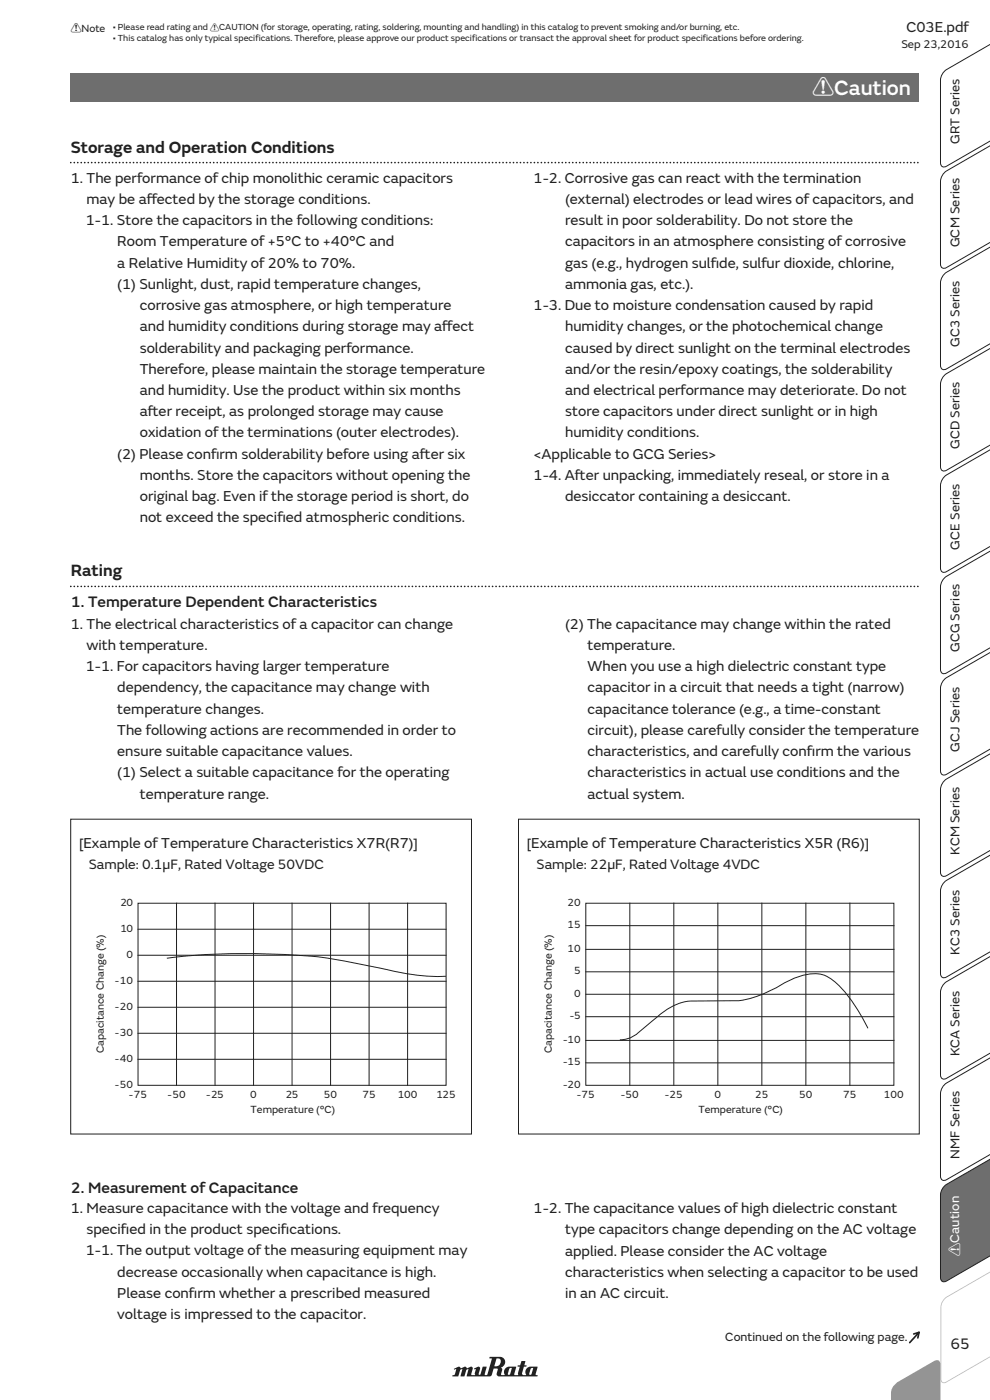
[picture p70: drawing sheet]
<svg xmlns="http://www.w3.org/2000/svg" width="210mm" height="297mm" viewBox="0 0 210 297" stroke-linecap="round" stroke-linejoin="round" font-family="sans-serif">
<defs><g id="words">
<text font-size="4.6" fill="#fff" x="172.4" y="20.2">!Caution</text>
<g font-size="3.6" fill="#231f20">
<text x="15" y="32.4">Storage and Operation Conditions</text>
<text x="15" y="122.3">Rating</text>
</g>
<g font-size="3.4" fill="#231f20">
<text x="15" y="128.8">1. Temperature Dependent Characteristics</text>
<text x="15" y="253.1">2. Measurement of Capacitance</text>
<text x="201.6" y="286.1">65</text>
</g>
<g font-size="3.2" fill="#231f20">
<text x="192.3" y="6.7">C03E.pdf</text>
<text x="15" y="38.8">1. The performance of chip monolithic ceramic capacitors</text>
<text x="113.2" y="38.8">1-2. Corrosive gas can react with the termination</text>
<text x="18.2" y="47.8">1-1. Store the capacitors in the following conditions:</text>
<text x="18.4" y="43.3">may be af</text>
<text x="31.1" y="43.3">fected by the storage conditions.</text>
<text x="119.9" y="43.3">(external) electrodes or lead wires of capacitors, and</text>
<text x="119.9" y="47.8">result in poor solderability. Do not store the</text>
<text x="24.9" y="52.3">Room Temperature of +5°C to +40°C and</text>
<text x="119.9" y="52.3">capacitors in an atmosphere consisting of corrosive</text>
<text x="24.9" y="56.8">a Relative Humidity of 20% to 70%.</text>
<text x="119.9" y="56.8">gas (e.g., hydrogen sulf</text>
<text x="150.8" y="56.8">ide, sulfur dioxide, chlorine,</text>
<text x="24.9" y="61.3">(1) Sunlight, dust, rapid temperature changes,</text>
<text x="29.6" y="65.8">corrosive gas atmosphere, or high temperature</text>
<text x="113.2" y="65.8">1-3. Due to moisture condensation caused by rapid</text>
<text x="119.9" y="61.3">ammonia gas, etc.).</text>
<text x="29.6" y="70.3">and humidity conditions during storage may af</text>
<text x="93.8" y="70.3">fect</text>
<text x="119.9" y="70.3">humidity changes, or the photochemical change</text>
<text x="29.6" y="74.8">solderability and packaging performance.</text>
<text x="119.9" y="74.8">caused by direct sunlight on the terminal electrodes</text>
<text x="29.6" y="79.3">Therefore, please maintain the storage temperature</text>
<text x="29.6" y="83.8">and humidity. Use the product within six months</text>
<text x="119.9" y="79.3">and/or the resin/epoxy coatings, the solderability</text>
<text x="119.9" y="83.8">and electrical performance may deteriorate. Do not</text>
<text x="29.6" y="88.3">af</text>
<text x="31.3" y="88.3">ter receipt, as prolonged storage may cause</text>
<text x="119.9" y="88.3">store capacitors under direct sunlight or in high</text>
<text x="29.6" y="92.8">oxidation of the terminations (outer electrodes).</text>
<text x="119.9" y="92.8">humidity conditions.</text>
<text x="24.9" y="97.3">(2) Please conf</text>
<text x="29.6" y="101.8">months. Store the capacitors without opening the</text>
<text x="44.8" y="97.3">irm solderability before using af</text>
<text x="89.1" y="97.3">ter six</text>
<text x="113.2" y="97.3">&lt;Applicable to GCG Series&gt;</text>
<text x="113.2" y="101.8">1-4. Af</text>
<text x="122" y="101.8">ter unpacking, immediately reseal, or store in a</text>
<text x="29.6" y="106.3">original bag. Even if the storage period is short, do</text>
<text x="119.9" y="106.3">desiccator containing a desiccant.</text>
<text x="29.6" y="110.8">not exceed the specif</text>
<text x="58.8" y="110.8">ied atmospheric conditions.</text>
<text x="15" y="133.4">1. The electrical characteristics of a capacitor can change</text>
<text x="18.4" y="137.9">with temperature.</text>
<text x="119.9" y="133.4">(2) The capacitance may change within the rated</text>
<text x="124.6" y="137.9">temperature.</text>
<text x="18.2" y="142.4">1-1. For capacitors having larger temperature</text>
<text x="124.6" y="142.4">When you use a high dielectric constant type</text>
<text x="24.9" y="146.9">dependency, the capacitance may change with</text>
<text x="124.6" y="146.9">capacitor in a circuit that needs a tight (narrow)</text>
<text x="24.9" y="151.4">temperature changes.</text>
<text x="24.9" y="155.9">The following actions are recommended in order to</text>
<text x="124.6" y="151.4">capacitance tolerance (e.g., a time-constant</text>
<text x="124.6" y="155.9">circuit), please carefully consider the temperature</text>
<text x="24.9" y="160.4">ensure suitable capacitance values.</text>
<text x="124.6" y="160.4">characteristics, and carefully conf</text>
<text x="171.2" y="160.4">irm the various</text>
<text x="24.9" y="164.9">(1) Select a suitable capacitance for the operating</text>
<text x="124.6" y="164.9">characteristics in actual use conditions and the</text>
<text x="29.6" y="169.4">temperature range.</text>
<text x="124.6" y="169.4">actual system.</text>
<text x="15" y="257.3">1. Measure capacitance with the voltage and frequency</text>
<text x="113.2" y="257.3">1-2. The capacitance values of high dielectric constant</text>
<text x="18.4" y="261.8">specif</text>
<text x="25.7" y="261.8">ied in the product specif</text>
<text x="59.6" y="261.8">ications.</text>
<text x="119.9" y="261.8">type capacitors change depending on the AC voltage</text>
<text x="18.2" y="266.3">1-1. The output voltage of the measuring equipment may</text>
<text x="119.9" y="266.3">applied. Please consider the AC voltage</text>
<text x="24.9" y="270.8">decrease occasionally when capacitance is high.</text>
<text x="24.9" y="275.3">Please conf</text>
<text x="40.1" y="275.3">irm whether a prescribed measured</text>
<text x="119.9" y="270.8">characteristics when selecting a capacitor to be used</text>
<text x="119.9" y="275.4">in an AC circuit.</text>
<text x="24.9" y="279.8">voltage is impressed to the capacitor.</text>
</g>
<g font-size="3" fill="#231f20">
<text x="16.8" y="179.9">[Example of Temperature Characteristics X7R(R7)]</text>
<text x="111.7" y="179.9">[Example of Temperature Characteristics X5R (R6)]</text>
<text x="18.9" y="184.4">Sample: 0.1μF, Rated Voltage 50VDC</text>
<text x="113.8" y="184.4">Sample: 22μF, Rated Voltage 4VDC</text>
</g>
<g font-size="2.8" fill="#231f20">
<text x="203.5" y="30.6" transform="rotate(-90 203.5 30.6)">GRT Series</text>
<text x="203.5" y="52.5" transform="rotate(-90 203.5 52.5)">GCM Series</text>
<text x="203.5" y="73.7" transform="rotate(-90 203.5 73.7)">GC3 Series</text>
<text x="203.5" y="95.3" transform="rotate(-90 203.5 95.3)">GCD Series</text>
<text x="203.5" y="116.6" transform="rotate(-90 203.5 116.6)">GCE Series</text>
<text x="203.5" y="138.3" transform="rotate(-90 203.5 138.3)">GCG Series</text>
<text x="203.5" y="159.5" transform="rotate(-90 203.5 159.5)">GCJ Series</text>
<text x="203.5" y="181.3" transform="rotate(-90 203.5 181.3)">KCM Series</text>
<text x="203.5" y="202.5" transform="rotate(-90 203.5 202.5)">KC3 Series</text>
<text x="203.5" y="224.1" transform="rotate(-90 203.5 224.1)">KCA Series</text>
<text x="203.5" y="245.8" transform="rotate(-90 203.5 245.8)">NMF Series</text>
</g>
<text font-size="2.8" fill="#fff" x="203.6" y="266.5" transform="rotate(-90 203.6 266.5)">!Caution</text>
<text font-size="2.6" fill="#231f20" x="153.9" y="284.6">Continued on the following page.</text>
<text font-size="2.5" fill="#231f20" x="191.2" y="10.3">Sep 23,2016</text>
<g font-size="2.3" fill="#231f20">
<text x="15" y="6.9">!Note</text>
<text x="25.5" y="197.7">10</text>
<text x="25.5" y="192.2">20</text>
<text x="120.4" y="196.9">15</text>
<text x="120.4" y="192.2">20</text>
<text x="26.8" y="203.2">0</text>
<text x="120.4" y="202">10</text>
<text x="24.4" y="208.7">-10</text>
<text x="121.8" y="206.7">5</text>
<text x="24.4" y="214.2">-20</text>
<text x="121.8" y="211.5">0</text>
<text x="24.4" y="219.8">-30</text>
<text x="119.4" y="221.3">-10</text>
<text x="120.8" y="216.2">-5</text>
<text x="22" y="223.4" transform="rotate(-90 22 223.4)">Capacitance Change (%)</text>
<text x="24.4" y="225.3">-40</text>
<text x="117" y="223.4" transform="rotate(-90 117 223.4)">Capacitance Change (%)</text>
<text x="119.4" y="226">-15</text>
<text x="24.4" y="230.8">-50</text>
<text x="27.3" y="232.9">-75</text>
<text x="35.5" y="232.9">-50</text>
<text x="43.8" y="232.9">-25</text>
<text x="53.1" y="232.9">0</text>
<text x="60.6" y="232.9">25</text>
<text x="68.7" y="232.9">50</text>
<text x="76.9" y="232.9">75</text>
<text x="84.4" y="232.9">100</text>
<text x="92.6" y="232.9">125</text>
<text x="119.4" y="230.8">-20</text>
<text x="122.4" y="232.9">-75</text>
<text x="131.7" y="232.9">-50</text>
<text x="141.1" y="232.9">-25</text>
<text x="151.6" y="232.9">0</text>
<text x="160.2" y="232.9">25</text>
<text x="169.5" y="232.9">50</text>
<text x="178.9" y="232.9">75</text>
<text x="187.5" y="232.9">100</text>
<text x="53.2" y="236.2">Temperature (°C)</text>
<text x="148.2" y="236.2">Temperature (°C)</text>
</g>
<g font-size="1.9" fill="#231f20">
<text x="23.9" y="6.5">• Please read rating and !CAUTION (for storage, operating, rating, soldering, mounting and handling) in this catalog to prevent smoking and/or burning, etc.</text>
<text x="23.9" y="8.8">• This catalog has only typical specifications. Therefore, please approve our product specifications or transact the approval sheet for product specifications before ordering.</text>
</g>
</g></defs>
<path d="M15 34.5h180M15 124.4h180" fill="none" stroke="#231f20" stroke-width=".35" stroke-dasharray="0 .7"/>
<path d="M15 15.5h180v6h-180z" fill="#6d6e70"/>
<path d="M96.3 290.5l.1 .2 .3-.2a1.12 1.12 0 0 1-.5 1.3h-.2v.3h1.2l.4-1.4 .4-.2-.2 1.6h.7l.4-1.4 .4-.2-.2 1.6h5l.2-.3 .5-1.4 .8 .1-.3 1a.5 .5 0 0 0 .5 .6h8.2v-.3l-.4-.1 .4-1.7h-1.4a1.22 1.22 0 0 0-1 1.8h-.7l-.2-.3 .4-1.5 .6-.1v-.1l-.5-.1 .2-.8-.8-.1-.3 .9-.5 .1v.2l.4 .1a2.03 2.03 0 0 0-.3 1.6l-.7 .1-.1-.1 .3-1.7a3.3 3.3 0 0 0-2 .2 1.35 1.35 0 0 0-.4 1.6h-.7l.2-1.2-.2-.4a1.18 1.18 0 0 0 .8-1.4 1.18 1.18 0 0 0-1.4-.9l-1.8 .1-.1 .3 .5 .1-.9 3.2-.2 .2-.4-.1 .4-1.7h-.8l-.5 1.6-.2 .2-.2-.2 .4-1.2-.4-.4-1 .4 .1 .2h.3l-.2 1.2h-.6l-.2-.1 .4-1.3-.2-.3-.2-.1-.8 .4-.3-.3-.2-.1-.8 .4-.5-.4zM105.3 288.3a.71 .71 0 0 1 .9 .3 .71 .71 0 0 1-.2 .9l-.3 .4h-.8zM108.1 290.4h.5l-.4 1.2-.3 .2-.2-.2zM112.6 290.4h.5l-.3 1.2-.4 .2-.2-.2z" fill="#231f20"/>
<g fill="none" stroke="#231f20" stroke-width=".21">
<path d="M15 173.8h85v66.8h-85zM110 173.8h85v66.8h-85zM29.3 191.6h65.3v38.6h-65.3zM29.3 197.1h65.3M37.4 191.6v38.6M45.6 191.6v38.6M53.8 191.6v38.6M62 191.6v38.6M70.1 191.6v38.6M78.3 191.6v38.6M86.5 191.6v38.6M124.3 191.6h65.3v38.6h-65.3z"/>
<path d="M124.3 196.4h65.3M133.6 191.6v38.6M142.9 191.6v38.6M152.3 191.6v38.6M161.6 191.6v38.6M170.9 191.6v38.6M180.3 191.6v38.6M29.3 219.2h65.3M29.3 213.7h65.3M29.3 208.2h65.3M29.3 202.6h65.3M35.4 203.3a143.4 143.4 0 0 1 35.2 .1l9.7 1.9a46.1 46.1 0 0 0 14.3 1.8"/>
<path d="M124.3 215.7h65.3M124.3 210.9h65.3M124.3 206.2h65.3M124.3 201.4h65.3M184.1 218.1a35.5 35.5 0 0 0-6.8-9.7 6.7 6.7 0 0 0-7.5-1.3 22.3 22.3 0 0 0-5 2.4 18.4 18.4 0 0 1-11.2 2.8h-4.7a12 12 0 0 0-10 3.8l-.5 .4a23 23 0 0 1-4.5 3.6l-1.5 .4-.9 .1M29.3 224.7h65.3M124.3 225.5h65.3M124.3 220.7h65.3"/>
</g>
<path d="M193.8 283l1.2-.4-2 2.2M195 282.6l-.3 1.2" fill="none" stroke="#231f20" stroke-width=".35"/>
<g fill="#fff">
<path d="M0 287h209v10h-209z"/>
<path d="M0 0h210v22h-210z"/>
</g>
<path d="M15 15.5h180v6h-180z" fill="#6d6e70"/>
<path d="M96.3 290.4l.1 .2 .3-.2a1.12 1.12 0 0 1-.5 1.3h-.2v.3h1.2l.4-1.4 .4-.2-.2 1.6h.7l.4-1.4 .4-.2-.2 1.6h5l.2-.3 .5-1.4 .8 .1-.3 1a.5 .5 0 0 0 .5 .6h8.2v-.3l-.4-.1 .4-1.7h-1.4a1.22 1.22 0 0 0-1 1.8h-.7l-.2-.3 .4-1.5 .6-.1v-.1l-.5-.1 .2-.8-.8-.1-.3 .9-.5 .1v.2l.4 .1a2.03 2.03 0 0 0-.3 1.6l-.7 .1-.1-.1 .3-1.7a3.3 3.3 0 0 0-2 .2 1.35 1.35 0 0 0-.4 1.6h-.7l.2-1.2-.2-.4a1.18 1.18 0 0 0 .8-1.4 1.18 1.18 0 0 0-1.4-.9l-1.8 .1-.1 .3 .5 .1-.9 3.2-.2 .2-.4-.1 .4-1.7h-.8l-.5 1.6-.2 .2-.2-.2 .4-1.2-.4-.4-1 .4 .1 .2h.3l-.2 1.2h-.6l-.2-.1 .4-1.3-.2-.3-.2-.1-.8 .4-.3-.3-.2-.1-.8 .4-.5-.4zM105.3 288.2a.71 .71 0 0 1 .9 .3 .71 .71 0 0 1-.2 .9l-.3 .4h-.8zM108.1 290.3h.5l-.4 1.2-.3 .2-.2-.2zM112.6 290.3h.5l-.3 1.2-.4 .2-.2-.2z" fill="#231f20"/>
<path d="M200.4 275.3l9.7-7.3v.2l-9.2 7a2.68 2.68 0 0 0-1.2 2.1v15.2a.61 .61 0 0 0 .3 .7 .61 .61 0 0 0 .7-.1l9.4-7.1v.2l-9.3 7.1-.4 .1a.74 .74 0 0 1-.9-.9v-15.2l.2-.8z" fill="#bbbdc0"/>
<path d="M189.7 293.8l.8-.7 8.1-4.5a.76 .76 0 0 1 .9 .8v7.6h-10.5a3.5 3.5 0 0 1 .7-3.2z" fill="#939598"/>
<path d="M200.4 15l9.7-7.9v-.1v20.6l-9.3 7.7a.79 .79 0 0 1-.9 0 .79 .79 0 0 1-.4-.8v-17.5l.2-.9z" fill="#fff"/>
<path d="M210.1 9.4l-9.3 5.4-.7 .5-.4 .8-.2 .9v17.5a.79 .79 0 0 0 .4 .8 .79 .79 0 0 0 .9 0l9.3-5.4" fill="none" stroke="#231f20" stroke-width=".21"/>
<path d="M200.4 36.5l9.7-7.9v-.1v20.6l-9.3 7.7a.79 .79 0 0 1-.9 0 .79 .79 0 0 1-.4-.8v-17.5l.2-.9z" fill="#fff"/>
<path d="M210.1 30.9l-9.3 5.4-.7 .5-.4 .8-.2 .9v17.5a.79 .79 0 0 0 .4 .8 .79 .79 0 0 0 .9 0l9.3-5.4" fill="none" stroke="#231f20" stroke-width=".21"/>
<path d="M200.4 58l9.7-7.9v-.1v20.6l-9.3 7.7a.79 .79 0 0 1-.9 0 .79 .79 0 0 1-.4-.8v-17.5l.2-.9z" fill="#fff"/>
<path d="M210.1 52.4l-9.3 5.4-.7 .5-.4 .8-.2 .9v17.5a.79 .79 0 0 0 .4 .8 .79 .79 0 0 0 .9 0l9.3-5.4" fill="none" stroke="#231f20" stroke-width=".21"/>
<path d="M200.4 79.5l9.7-7.9v-.1v20.6l-9.3 7.7a.79 .79 0 0 1-.9 0 .79 .79 0 0 1-.4-.8v-17.5l.2-.9z" fill="#fff"/>
<path d="M210.1 73.9l-9.3 5.4-.7 .5-.4 .8-.2 .9v17.5a.79 .79 0 0 0 .4 .8 .79 .79 0 0 0 .9 0l9.3-5.4" fill="none" stroke="#231f20" stroke-width=".21"/>
<path d="M200.4 101l9.7-7.9v-.1v20.6l-9.3 7.7a.79 .79 0 0 1-.9 0 .79 .79 0 0 1-.4-.8v-17.5l.2-.9z" fill="#fff"/>
<path d="M210.1 95.4l-9.3 5.4-.7 .5-.4 .8-.2 .9v17.5a.79 .79 0 0 0 .4 .8 .79 .79 0 0 0 .9 0l9.3-5.4" fill="none" stroke="#231f20" stroke-width=".21"/>
<path d="M200.4 122.5l9.7-7.9v-.1v20.6l-9.3 7.7a.79 .79 0 0 1-.9 0 .79 .79 0 0 1-.4-.8v-17.5l.2-.9z" fill="#fff"/>
<path d="M210.1 116.9l-9.3 5.4-.7 .5-.4 .8-.2 .9v17.5a.79 .79 0 0 0 .4 .8 .79 .79 0 0 0 .9 0l9.3-5.4" fill="none" stroke="#231f20" stroke-width=".21"/>
<path d="M200.4 144l9.7-7.9v-.1v20.6l-9.3 7.7a.79 .79 0 0 1-.9 0 .79 .79 0 0 1-.4-.8v-17.5l.2-.9z" fill="#fff"/>
<path d="M210.1 138.4l-9.3 5.4-.7 .5-.4 .8-.2 .9v17.5a.79 .79 0 0 0 .4 .8 .79 .79 0 0 0 .9 0l9.3-5.4" fill="none" stroke="#231f20" stroke-width=".21"/>
<path d="M200.4 165.5l9.7-7.9v-.1v20.6l-9.3 7.7a.79 .79 0 0 1-.9 0 .79 .79 0 0 1-.4-.8v-17.5l.2-.9z" fill="#fff"/>
<path d="M210.1 159.9l-9.3 5.4-.7 .5-.4 .8-.2 .9v17.5a.79 .79 0 0 0 .4 .8 .79 .79 0 0 0 .9 0l9.3-5.4" fill="none" stroke="#231f20" stroke-width=".21"/>
<path d="M200.4 187l9.7-7.9v-.1v20.6l-9.3 7.7a.79 .79 0 0 1-.9 0 .79 .79 0 0 1-.4-.8v-17.5l.2-.9z" fill="#fff"/>
<path d="M210.1 181.4l-9.3 5.4-.7 .5-.4 .8-.2 .9v17.5a.79 .79 0 0 0 .4 .8 .79 .79 0 0 0 .9 0l9.3-5.4" fill="none" stroke="#231f20" stroke-width=".21"/>
<path d="M200.4 208.5l9.7-7.9v-.1v20.6l-9.3 7.7a.79 .79 0 0 1-.9 0 .79 .79 0 0 1-.4-.8v-17.5l.2-.9z" fill="#fff"/>
<path d="M210.1 202.9l-9.3 5.4-.7 .5-.4 .8-.2 .9v17.5a.79 .79 0 0 0 .4 .8 .79 .79 0 0 0 .9 0l9.3-5.4" fill="none" stroke="#231f20" stroke-width=".21"/>
<path d="M200.4 230l9.7-7.9v-.1v20.6l-9.3 7.7a.79 .79 0 0 1-.9 0 .79 .79 0 0 1-.4-.8v-17.5l.2-.9z" fill="#fff"/>
<path d="M210.1 224.4l-9.3 5.4-.7 .5-.4 .8-.2 .9v17.5a.79 .79 0 0 0 .4 .8 .79 .79 0 0 0 .9 0l9.3-5.4" fill="none" stroke="#231f20" stroke-width=".21"/>
<path d="M200.4 251.5l9.7-7.9v-.1v20.6l-9.3 7.7a.79 .79 0 0 1-.9 0 .79 .79 0 0 1-.4-.8v-17.5l.2-.9z" fill="#6d6e70"/>
<path d="M210.1 245.9l-9.3 5.4-.7 .5-.4 .8-.2 .9v17.5a.79 .79 0 0 0 .4 .8 .79 .79 0 0 0 .9 0l9.3-5.4" fill="none" stroke="#231f20" stroke-width=".21"/>
<use href="#words"/>
</svg>
